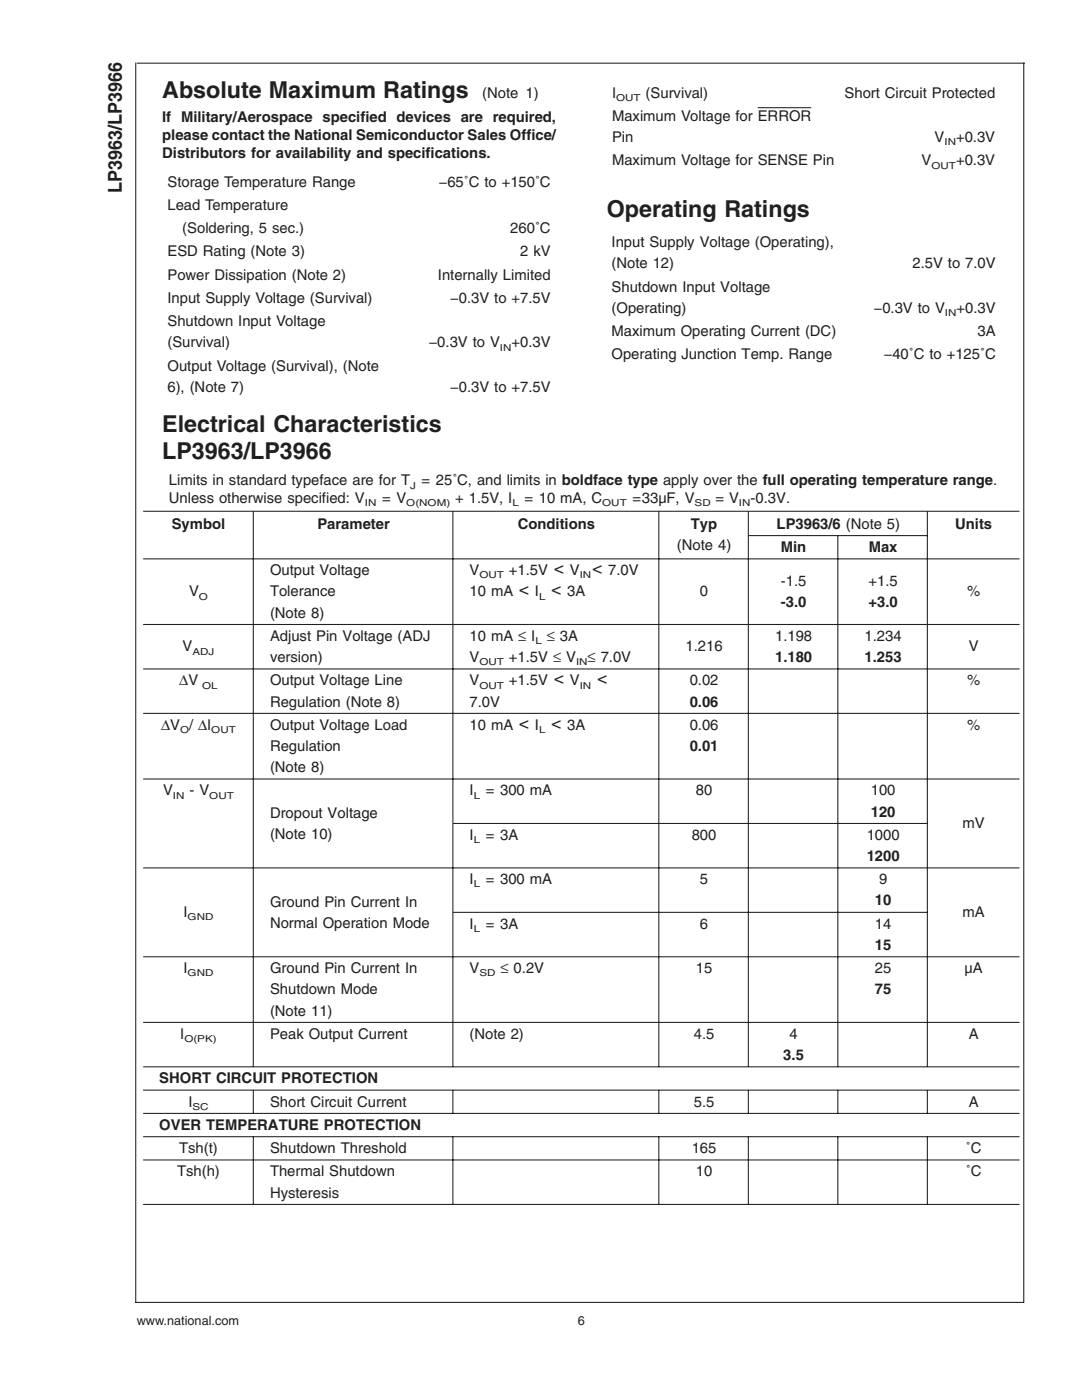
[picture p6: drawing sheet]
<svg xmlns="http://www.w3.org/2000/svg" width="216mm" height="279mm" viewBox="0 0 216 279" stroke-linecap="round" stroke-linejoin="round" font-family="sans-serif">
<defs><g id="words">
<g font-size="4.6" fill="#221f1f">
<text x="32.4" y="19.5">Absolute Maximum Ratings</text>
<text x="121.1" y="43.2">Operating Ratings</text>
<text x="32.4" y="86.2">Electrical Characteristics</text>
<text x="32.4" y="91.5">LP3963/LP3966</text>
</g>
<text font-size="3.8" fill="#221f1f" x="24.3" y="38.4" transform="rotate(-90 24.3 38.4)">LP3963/LP3966</text>
<g font-size="3.5" fill="#221f1f">
<text x="103.5" y="118.8">&lt;</text>
<text x="110" y="118.8">&lt;</text>
<text x="110.5" y="114.6">&lt;</text>
<text x="118.1" y="114.6">&lt;</text>
<text x="110.5" y="136.6">&lt;</text>
<text x="119.1" y="136.6">&lt;</text>
<text x="103.5" y="145.4">&lt;</text>
<text x="110" y="145.4">&lt;</text>
</g>
<g font-size="3" fill="#221f1f">
<text x="96.2" y="19.5">(Note 1)</text>
<text x="122.1" y="19.5">I</text>
<text x="128.8" y="19.5">(Survival)</text>
<text x="168.5" y="19.5">Short Circuit Protected</text>
<text x="32.4" y="24.3">If Military/Aerospace specified devices are required,</text>
<text x="32.4" y="27.9">please contact the National Semiconductor Sales Office/</text>
<text x="122.1" y="28.4">Pin</text>
<text x="122.1" y="24.1">Maximum Voltage for ERROR</text>
<text x="186.5" y="28.4">V</text>
<text x="190.8" y="28.4">+0.3V</text>
<text x="32.4" y="31.5">Distributors for availability and specifications.</text>
<text x="122.1" y="33">Maximum Voltage for SENSE Pin</text>
<text x="183.9" y="33">V</text>
<text x="190.8" y="33">+0.3V</text>
<text x="33.4" y="37.2">Storage Temperature Range</text>
<text x="33.4" y="41.9">Lead Temperature</text>
<text x="87.5" y="37.2">−65˚C to +150˚C</text>
<text x="36.4" y="46.5">(Soldering, 5 sec.)</text>
<text x="101.8" y="46.5">260˚C</text>
<text x="33.4" y="51.2">ESD Rating (Note 3)</text>
<text x="103.8" y="51.2">2 kV</text>
<text x="122" y="49.3">Input Supply Voltage (Operating),</text>
<text x="122" y="53.6">(Note 12)</text>
<text x="182.1" y="53.6">2.5V to 7.0V</text>
<text x="33.4" y="55.8">Power Dissipation (Note 2)</text>
<text x="87.4" y="55.8">Internally Limited</text>
<text x="122" y="58.2">Shutdown Input Voltage</text>
<text x="33.4" y="60.5">Input Supply Voltage (Survival)</text>
<text x="33.4" y="65.1">Shutdown Input Voltage</text>
<text x="89.8" y="60.5">−0.3V to +7.5V</text>
<text x="122" y="62.4">(Operating)</text>
<text x="174.3" y="62.4">−0.3V to V</text>
<text x="190.9" y="62.4">+0.3V</text>
<text x="33.4" y="69.3">(Survival)</text>
<text x="85.5" y="69.3">−0.3V to V</text>
<text x="102.1" y="69.3">+0.3V</text>
<text x="122" y="67.1">Maximum Operating Current (DC)</text>
<text x="122" y="71.7">Operating Junction Temp. Range</text>
<text x="176.3" y="71.7">−40˚C to +125˚C</text>
<text x="195.1" y="67.1">3A</text>
<text x="33.4" y="74">Output Voltage (Survival), (Note</text>
<text x="33.4" y="78.2">6), (Note 7)</text>
<text x="89.8" y="78.2">−0.3V to +7.5V</text>
<text x="33.7" y="100.4">Unless otherwise specified: V</text>
<text x="33.7" y="96.9">Limits in standard typeface are for T</text>
<text x="76.2" y="100.4">= V</text>
<text x="84.1" y="96.9">= 25˚C, and limits in boldface type apply over the full operating temperature range.</text>
<text x="90.8" y="100.4">+ 1.5V, I</text>
<text x="104.7" y="100.4">= 10 mA, C</text>
<text x="126.2" y="100.4">=33µF, V</text>
<text x="142.8" y="100.4">= V</text>
<text x="149.8" y="100.4">-0.3V.</text>
<text x="34.3" y="105.5">Symbol</text>
<text x="63.3" y="105.5">Parameter</text>
<text x="103.3" y="105.5">Conditions</text>
<text x="137.9" y="105.5">Typ</text>
<text x="155" y="105.5">LP3963/6 (Note 5)</text>
<text x="190.6" y="105.5">Units</text>
<text x="135.1" y="109.7">(Note 4)</text>
<text x="155.8" y="110.2">Min</text>
<text x="173.3" y="110.2">Max</text>
<text x="37.7" y="119">V</text>
<text x="53.9" y="114.8">Output Voltage</text>
<text x="53.9" y="119">Tolerance</text>
<text x="93.7" y="119">10 mA</text>
<text x="93.7" y="114.8">V</text>
<text x="101.6" y="114.8">+1.5V</text>
<text x="106.7" y="119">I</text>
<text x="113.2" y="119">3A</text>
<text x="113.7" y="114.8">V</text>
<text x="121.4" y="114.8">7.0V</text>
<text x="139.7" y="119">0</text>
<text x="155.8" y="116.9">-1.5</text>
<text x="173.3" y="116.9">+1.5</text>
<text x="193" y="119">%</text>
<text x="53.9" y="123.3">(Note 8)</text>
<text x="155.8" y="121.1">-3.0</text>
<text x="173.3" y="121.1">+3.0</text>
<text x="36.4" y="130">V</text>
<text x="53.9" y="127.9">Adjust Pin Voltage (ADJ</text>
<text x="93.7" y="127.9">10 mA ≤ I</text>
<text x="109.1" y="127.9">≤ 3A</text>
<text x="136.8" y="130">1.216</text>
<text x="154.7" y="127.9">1.198</text>
<text x="172.5" y="127.9">1.234</text>
<text x="193.3" y="130">V</text>
<text x="35.8" y="136.8">∆V</text>
<text x="53.9" y="132.1">version)</text>
<text x="53.9" y="136.8">Output Voltage Line</text>
<text x="93.7" y="132.1">V</text>
<text x="93.7" y="136.8">V</text>
<text x="101.6" y="132.1">+1.5V ≤ V</text>
<text x="101.6" y="136.8">+1.5V</text>
<text x="113.7" y="136.8">V</text>
<text x="117.3" y="132.1">≤ 7.0V</text>
<text x="137.6" y="136.8">0.02</text>
<text x="154.7" y="132.1">1.180</text>
<text x="172.5" y="132.1">1.253</text>
<text x="193" y="136.8">%</text>
<text x="53.9" y="141">Regulation (Note 8)</text>
<text x="93.7" y="141">7.0V</text>
<text x="137.6" y="141">0.06</text>
<text x="32.1" y="145.6">∆V / ∆I</text>
<text x="53.9" y="145.6">Output Voltage Load</text>
<text x="53.9" y="149.9">Regulation</text>
<text x="93.7" y="145.6">10 mA</text>
<text x="106.7" y="145.6">I</text>
<text x="113.2" y="145.6">3A</text>
<text x="137.6" y="145.6">0.06</text>
<text x="137.6" y="149.9">0.01</text>
<text x="193" y="145.6">%</text>
<text x="53.9" y="154.1">(Note 8)</text>
<text x="32.5" y="158.7">V</text>
<text x="37.8" y="158.7">- V</text>
<text x="93.7" y="158.7">I</text>
<text x="96.9" y="158.7">= 300 mA</text>
<text x="138.9" y="158.7">80</text>
<text x="173.8" y="158.7">100</text>
<text x="53.9" y="163.2">Dropout Voltage</text>
<text x="53.9" y="167.4">(Note 10)</text>
<text x="93.7" y="167.6">I</text>
<text x="96.9" y="167.6">= 3A</text>
<text x="138" y="167.6">800</text>
<text x="172.9" y="167.6">1000</text>
<text x="173.8" y="163">120</text>
<text x="192.1" y="165.3">mV</text>
<text x="172.9" y="171.8">1200</text>
<text x="93.7" y="176.5">I</text>
<text x="96.9" y="176.5">= 300 mA</text>
<text x="139.7" y="176.5">5</text>
<text x="175.4" y="176.5">9</text>
<text x="36.6" y="183">I</text>
<text x="53.9" y="180.9">Ground Pin Current In</text>
<text x="53.9" y="185.1">Normal Operation Mode</text>
<text x="93.7" y="185.4">I</text>
<text x="96.9" y="185.4">= 3A</text>
<text x="139.7" y="185.4">6</text>
<text x="174.6" y="180.7">10</text>
<text x="174.6" y="185.4">14</text>
<text x="192.1" y="183">mA</text>
<text x="174.6" y="189.6">15</text>
<text x="36.6" y="194.2">I</text>
<text x="53.9" y="194.2">Ground Pin Current In</text>
<text x="93.7" y="194.2">V</text>
<text x="99.9" y="194.2">≤ 0.2V</text>
<text x="138.9" y="194.2">15</text>
<text x="174.6" y="194.2">25</text>
<text x="192.5" y="194.2">µA</text>
<text x="53.9" y="198.4">Shutdown Mode</text>
<text x="53.9" y="202.7">(Note 11)</text>
<text x="174.6" y="198.4">75</text>
<text x="36" y="207.3">I</text>
<text x="53.9" y="207.3">Peak Output Current</text>
<text x="93.7" y="207.3">(Note 2)</text>
<text x="138.4" y="207.3">4.5</text>
<text x="157.5" y="207.3">4</text>
<text x="193.3" y="207.3">A</text>
<text x="156.3" y="211.5">3.5</text>
<text x="31.8" y="216.2">SHORT CIRCUIT PROTECTION</text>
<text x="37.6" y="220.8">I</text>
<text x="53.9" y="220.8">Short Circuit Current</text>
<text x="138.4" y="220.8">5.5</text>
<text x="193.3" y="220.8">A</text>
<text x="31.8" y="225.5">OVER TEMPERATURE PROTECTION</text>
<text x="35.7" y="230.1">Tsh(t)</text>
<text x="53.9" y="230.1">Shutdown Threshold</text>
<text x="138" y="230.1">165</text>
<text x="192.7" y="230.1">˚C</text>
<text x="35.3" y="234.8">Tsh(h)</text>
<text x="53.9" y="234.8">Thermal Shutdown</text>
<text x="53.9" y="239">Hysteresis</text>
<text x="138.9" y="234.8">10</text>
<text x="192.7" y="234.8">˚C</text>
</g>
<g font-size="2.5" fill="#221f1f">
<text x="27.3" y="264.5">www.national.com</text>
<text x="115.3" y="264.5">6</text>
</g>
<g font-size="1.9" fill="#221f1f">
<text x="122.9" y="20.1">OUT</text>
<text x="188.5" y="29">IN</text>
<text x="185.9" y="33.6">OUT</text>
<text x="188.6" y="63.1">IN</text>
<text x="99.8" y="70">IN</text>
<text x="72.8" y="101.1">IN</text>
<text x="81.1" y="101.1">O(NOM)</text>
<text x="81.8" y="97.5">J</text>
<text x="102.3" y="101.1">L</text>
<text x="120.2" y="101.1">OUT</text>
<text x="138.6" y="101.1">SD</text>
<text x="147.5" y="101.1">IN</text>
<text x="39.7" y="119.7">O</text>
<text x="95.7" y="115.4">OUT</text>
<text x="107.6" y="119.7">L</text>
<text x="115.7" y="115.4">IN</text>
<text x="38.4" y="130.7">ADJ</text>
<text x="106.8" y="128.5">L</text>
<text x="40.3" y="137.4">OL</text>
<text x="95.7" y="132.8">OUT</text>
<text x="95.7" y="137.4">OUT</text>
<text x="114.9" y="132.8">IN</text>
<text x="115.7" y="137.4">IN</text>
<text x="35.9" y="146.3">O</text>
<text x="42.2" y="146.3">OUT</text>
<text x="107.6" y="146.3">L</text>
<text x="34.5" y="159.4">IN</text>
<text x="41.8" y="159.4">OUT</text>
<text x="94.5" y="159.4">L</text>
<text x="94.5" y="168.2">L</text>
<text x="94.5" y="177.1">L</text>
<text x="37.4" y="183.7">GND</text>
<text x="94.5" y="186">L</text>
<text x="37.4" y="194.9">GND</text>
<text x="95.7" y="194.9">SD</text>
<text x="36.8" y="207.9">O(PK)</text>
<text x="38.4" y="221.5">SC</text>
</g>
</g></defs>
<g fill="none" stroke="#221f1f" stroke-width=".21">
<path d="M27.1 12.5v247.5M27.3 12.6h177.2M204.3 12.5v247.5M151.2 21.5h10.7M28.6 102h174.8M28.6 111.5h174.8M50.5 102.1v110.8M90.4 102.1v110.8M131.5 102.1v110.8M149.3 102.1v110.8M149.4 106.9h35.7M167.2 106.9v106"/>
<path d="M185 102.1v110.8M28.6 124.6h174.8M28.6 133.5h174.8M28.6 142.4h174.8M28.6 155.5h174.8M28.6 173.2h174.8M90.5 164.3h94.6M28.6 190.9h174.8M90.5 182.1h94.6M28.6 204h174.8M28.6 212.9h174.8M28.6 217.6h174.8"/>
<path d="M50.5 217.6v4.6M90.4 217.6v4.6M131.5 217.6v4.6M149.3 217.6v4.6M167.2 217.6v4.6M185 217.6v4.6M28.6 222.2h174.8M28.6 226.9h174.8M28.6 231.5h174.8M50.5 226.9v13.6M90.4 226.9v13.6M131.5 226.9v13.6"/>
<path d="M149.3 226.9v13.6M167.2 226.9v13.6M185 226.9v13.6M27.1 259.9h177.2M28.6 240.4h174.8"/>
</g>
<use href="#words"/>
</svg>
